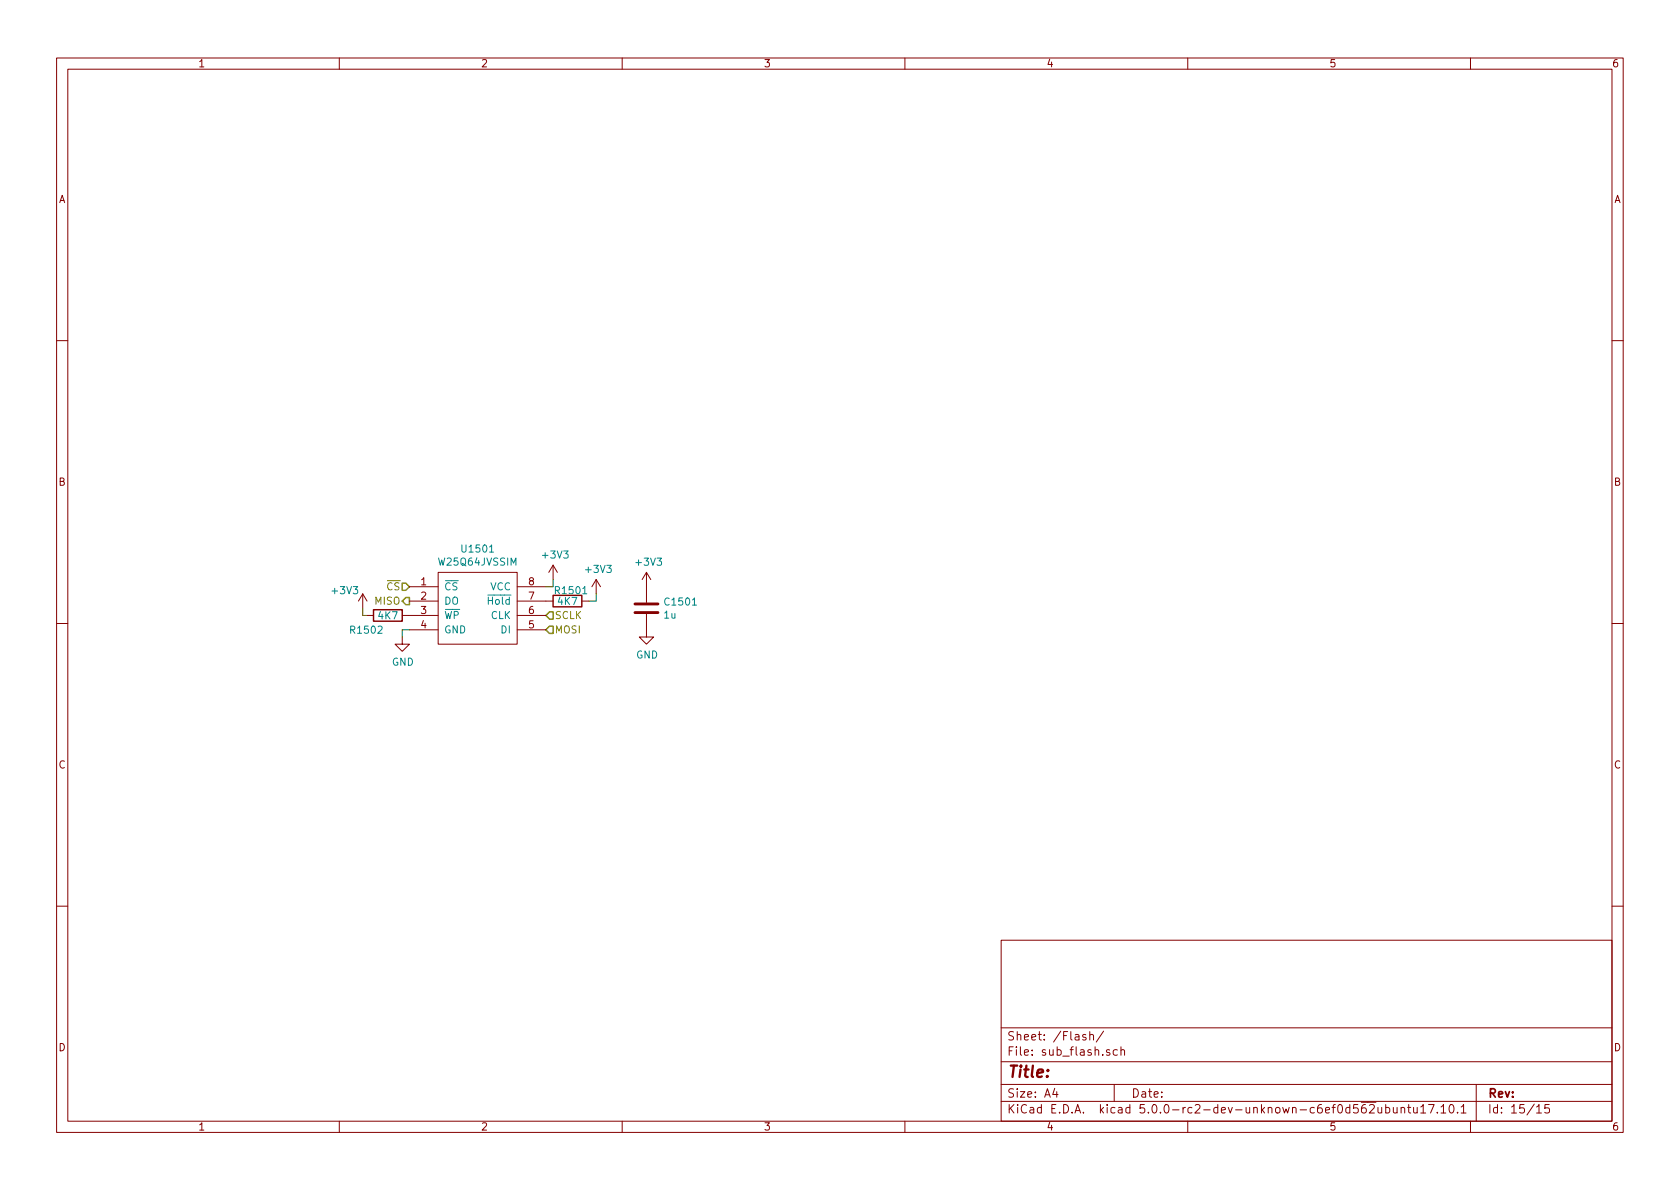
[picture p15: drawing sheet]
EESchema Schematic File Version 4
LIBS:quokka-cache
EELAYER 26 0
EELAYER END
$Descr A4 11693 8268
encoding utf-8
Sheet 15 15
Title ""
Date ""
Rev ""
Comp ""
Comment1 ""
Comment2 ""
Comment3 ""
Comment4 ""
$EndDescr
Text HLabel 3800 4275 2    50   Input ~ 0
SCLK
Text HLabel 3800 4375 2    50   Input ~ 0
MOSI
Text HLabel 2850 4175 0    50   Output ~ 0
MISO
Text HLabel 2850 4075 0    50   Input ~ 0
~CS
$Comp
L quokka:W25Q64JVSSIM U1501
U 1 1
P 3325 4225
F 0 "U1501" H 3325 4640 50  0000 C CNN
F 1 "W25Q64JVSSIM" H 3325 4549 50  0000 C CNN
F 2 "" H 3050 4375 50  0001 C CNN
F 3 "" H 3050 4375 50  0001 C CNN
	1    3325 4225
	1    0    0    -1  
$EndComp
$Comp
L power:+3V3 #PWR01501
U 1 1
P 3850 4025
F 0 "#PWR01501" H 3850 3875 50  0001 C CNN
F 1 "+3V3" H 3865 4198 50  0000 C CNN
F 2 "" H 3850 4025 50  0001 C CNN
F 3 "" H 3850 4025 50  0001 C CNN
	1    3850 4025
	1    0    0    -1  
$EndComp
$Comp
L power:GND #PWR01506
U 1 1
P 2800 4425
F 0 "#PWR01506" H 2800 4175 50  0001 C CNN
F 1 "GND" H 2805 4252 50  0000 C CNN
F 2 "" H 2800 4425 50  0001 C CNN
F 3 "" H 2800 4425 50  0001 C CNN
	1    2800 4425
	1    0    0    -1  
$EndComp
$Comp
L Device:R R1502
U 1 1
P 2700 4275
F 0 "R1502" V 2800 4125 50  0000 C CNN
F 1 "4K7" V 2700 4275 50  0000 C CNN
F 2 "" V 2630 4275 50  0001 C CNN
F 3 "~" H 2700 4275 50  0001 C CNN
	1    2700 4275
	0    1    1    0   
$EndComp
Wire Wire Line
	2850 4375 2800 4375
Wire Wire Line
	2800 4375 2800 4425
$Comp
L power:+3V3 #PWR01504
U 1 1
P 2525 4225
F 0 "#PWR01504" H 2525 4075 50  0001 C CNN
F 1 "+3V3" H 2400 4350 50  0000 C CNN
F 2 "" H 2525 4225 50  0001 C CNN
F 3 "" H 2525 4225 50  0001 C CNN
	1    2525 4225
	1    0    0    -1  
$EndComp
Wire Wire Line
	2525 4225 2525 4275
Wire Wire Line
	2525 4275 2550 4275
$Comp
L Device:R R1501
U 1 1
P 3950 4175
F 0 "R1501" V 3875 4200 50  0000 C CNN
F 1 "4K7" V 3950 4175 50  0000 C CNN
F 2 "" V 3880 4175 50  0001 C CNN
F 3 "~" H 3950 4175 50  0001 C CNN
	1    3950 4175
	0    1    1    0   
$EndComp
Wire Wire Line
	3850 4025 3850 4075
Wire Wire Line
	3850 4075 3800 4075
$Comp
L power:+3V3 #PWR01503
U 1 1
P 4150 4125
F 0 "#PWR01503" H 4150 3975 50  0001 C CNN
F 1 "+3V3" H 4165 4298 50  0000 C CNN
F 2 "" H 4150 4125 50  0001 C CNN
F 3 "" H 4150 4125 50  0001 C CNN
	1    4150 4125
	1    0    0    -1  
$EndComp
Wire Wire Line
	4100 4175 4150 4175
Wire Wire Line
	4150 4175 4150 4125
$Comp
L Device:C C1501
U 1 1
P 4500 4225
F 0 "C1501" H 4615 4271 50  0000 L CNN
F 1 "1u" H 4615 4180 50  0000 L CNN
F 2 "" H 4538 4075 50  0001 C CNN
F 3 "~" H 4500 4225 50  0001 C CNN
	1    4500 4225
	1    0    0    -1  
$EndComp
$Comp
L power:+3V3 #PWR01502
U 1 1
P 4500 4075
F 0 "#PWR01502" H 4500 3925 50  0001 C CNN
F 1 "+3V3" H 4515 4248 50  0000 C CNN
F 2 "" H 4500 4075 50  0001 C CNN
F 3 "" H 4500 4075 50  0001 C CNN
	1    4500 4075
	1    0    0    -1  
$EndComp
$Comp
L power:GND #PWR01505
U 1 1
P 4500 4375
F 0 "#PWR01505" H 4500 4125 50  0001 C CNN
F 1 "GND" H 4505 4202 50  0000 C CNN
F 2 "" H 4500 4375 50  0001 C CNN
F 3 "" H 4500 4375 50  0001 C CNN
	1    4500 4375
	1    0    0    -1  
$EndComp
$EndSCHEMATC
